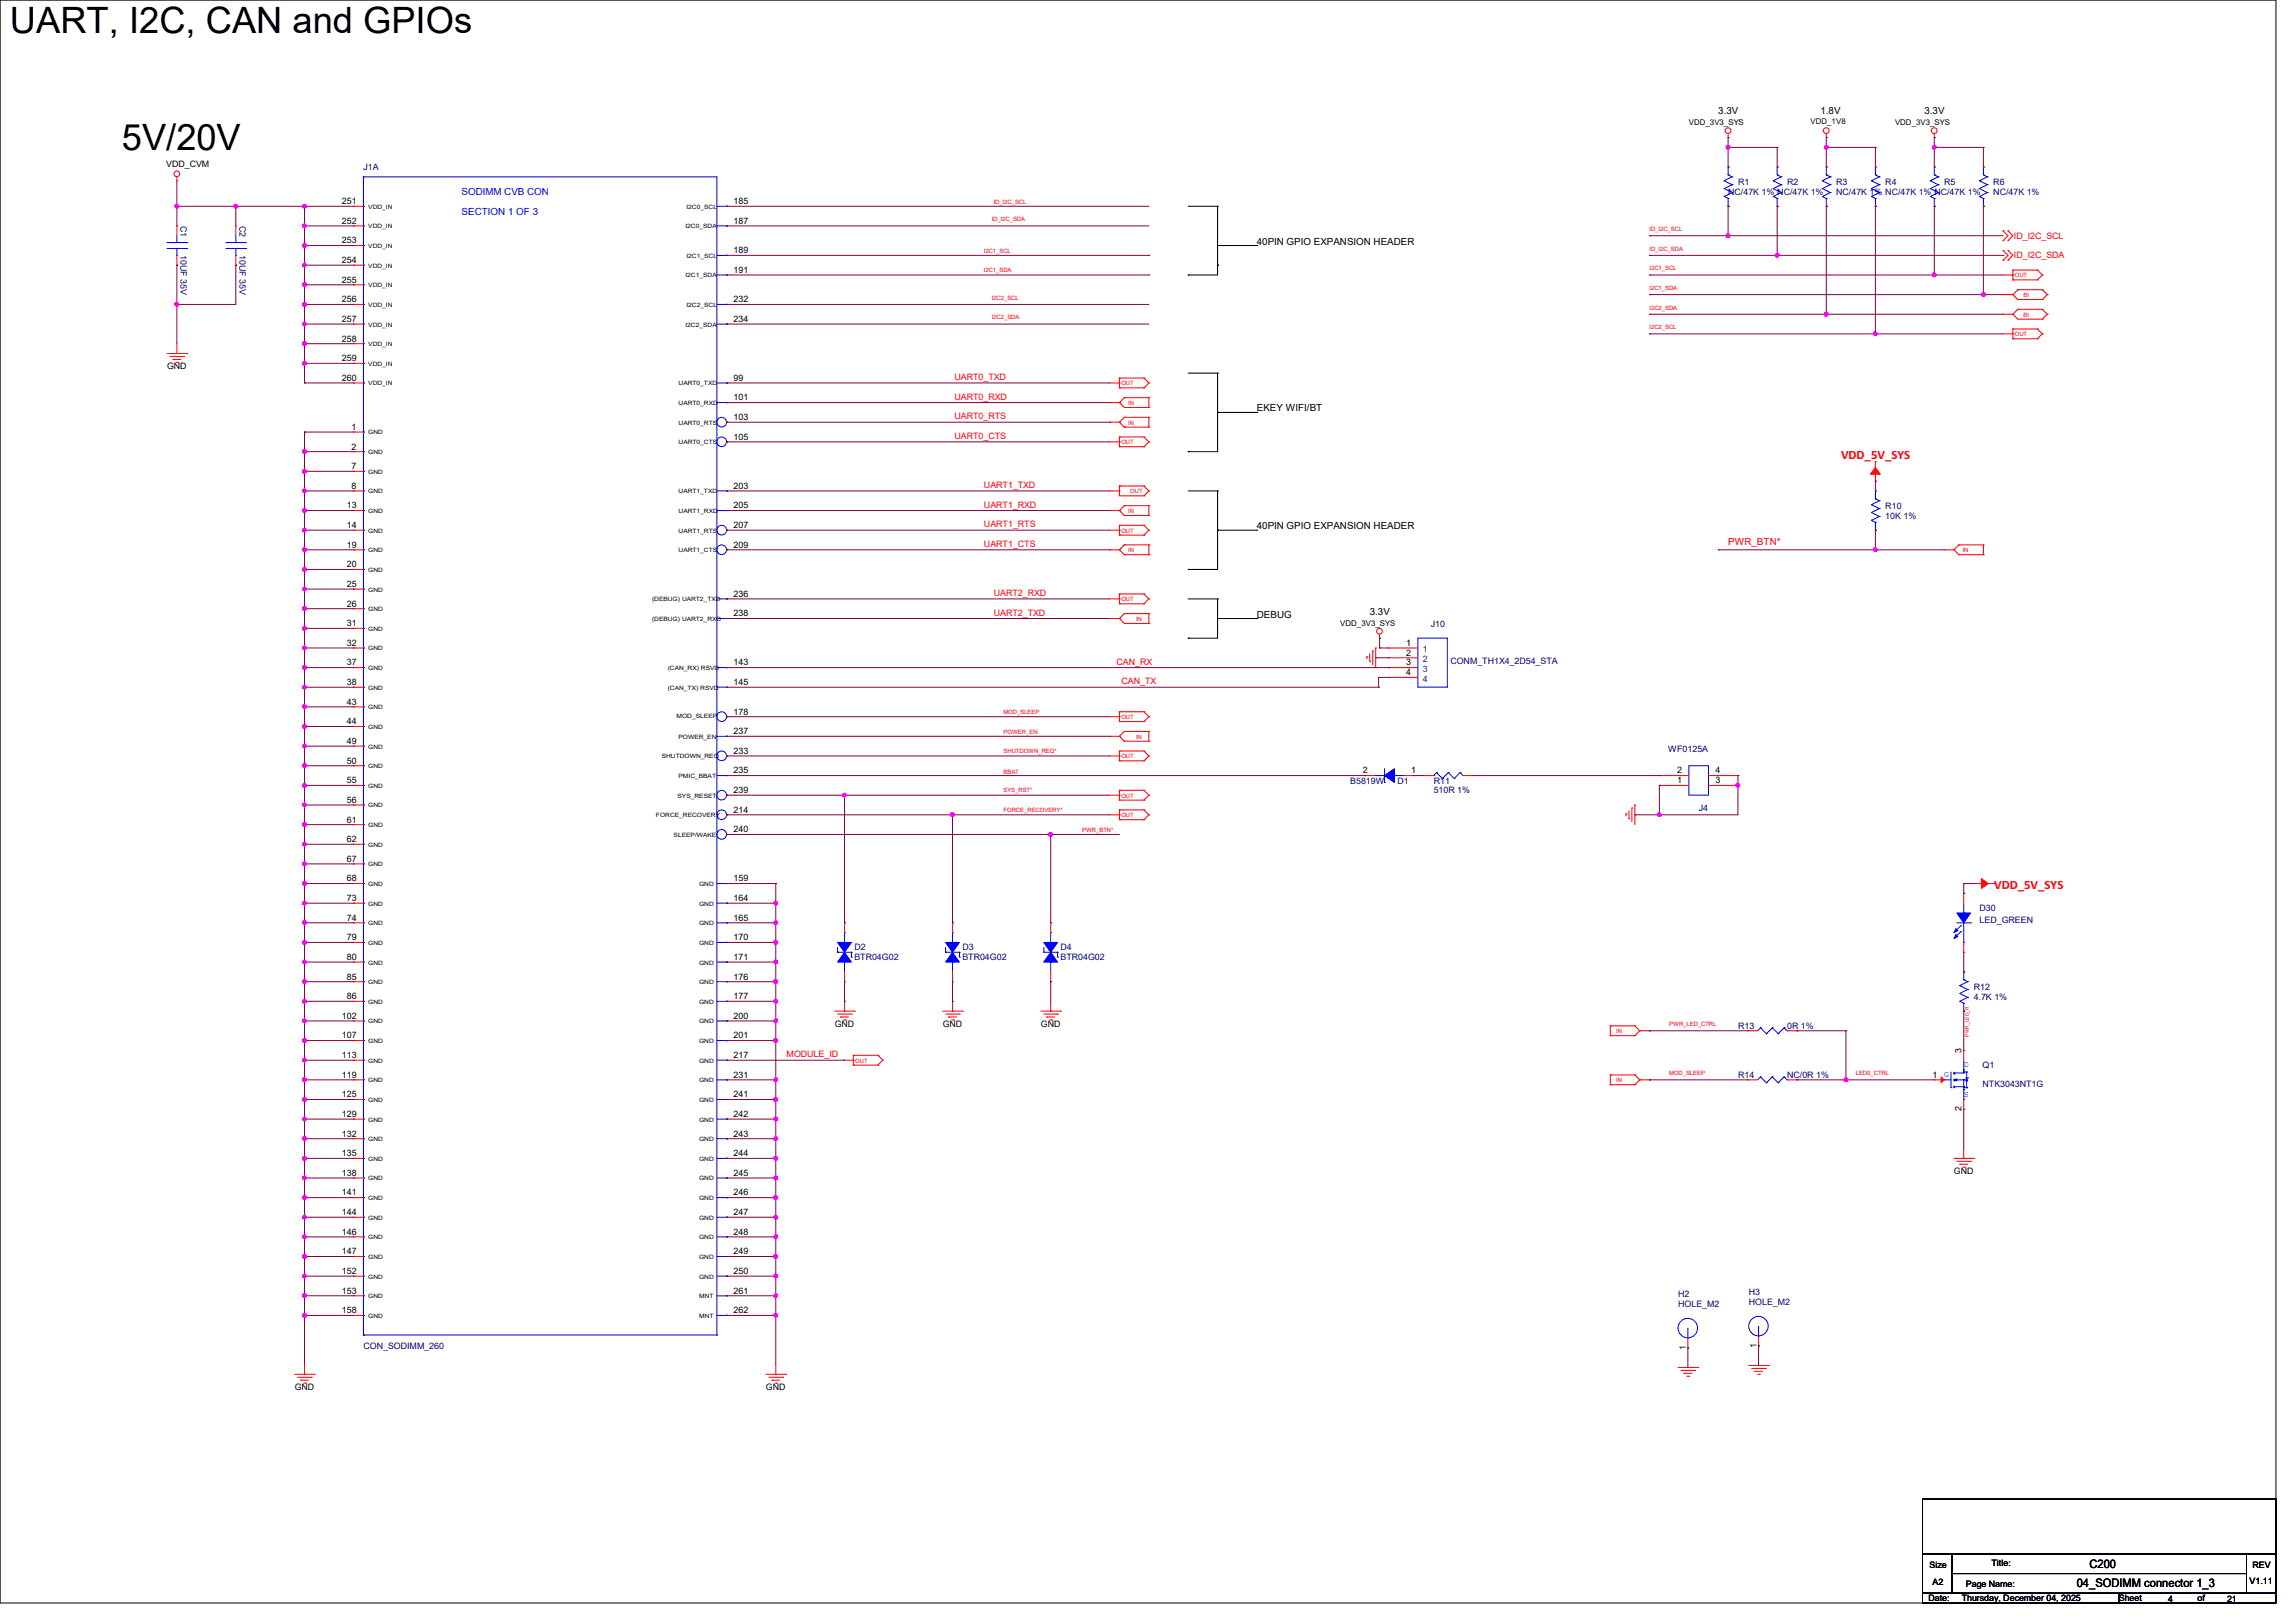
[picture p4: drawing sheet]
<svg xmlns="http://www.w3.org/2000/svg" width="594mm" height="420mm" viewBox="0 0 594 420" stroke-linecap="round" stroke-linejoin="round" font-family="sans-serif">
<defs><g id="words">
<g font-size="9.4">
<text x="2.6" y="8.5">UART, I2C, CAN and GPIOs</text>
<text x="31.5" y="38.7">5V/20V</text>
</g>
<g font-size="3.3" fill="#f00">
<text x="476.3" y="118.7">VDD_5V_SYS</text>
<text x="515.9" y="230">VDD_5V_SYS</text>
</g>
<g font-size="3">
<text x="540.6" y="405.9">C200</text>
<text x="537.3" y="410.7">04_SODIMM connector 1_3</text>
</g>
<g font-size="2.5">
<text x="444.5" y="29.5">3.3V</text>
<text x="471" y="29.5">1.8V</text>
<text x="497.9" y="29.5">3.3V</text>
<text x="325.2" y="63.3">40PIN GPIO EXPANSION HEADER</text>
<text x="325.2" y="106.5">EKEY WIFI/BT</text>
<text x="325.2" y="136.9">40PIN GPIO EXPANSION HEADER</text>
<text x="325.2" y="159.8">DEBUG</text>
<text x="354.4" y="159">3.3V</text>
</g>
<g font-size="2.5" fill="#00f">
<text x="119.4" y="50.6">SODIMM CVB CON</text>
<text x="119.4" y="55.7">SECTION 1 OF 3</text>
</g>
<text font-size="2.5" fill="#f00" x="447.1" y="141.1">PWR_BTN*</text>
<g font-size="2.3">
<text x="43" y="43.3">VDD_CVM</text>
<text x="88.4" y="52.8">251</text>
<text x="189.8" y="52.8">185</text>
<text x="88.4" y="57.9">252</text>
<text x="189.8" y="57.9">187</text>
<text x="88.4" y="63">253</text>
<text x="189.8" y="65.5">189</text>
<text x="88.4" y="68.1">254</text>
<text x="189.8" y="70.6">191</text>
<text x="88.4" y="73.2">255</text>
<text x="88.4" y="78.2">256</text>
<text x="88.4" y="83.3">257</text>
<text x="189.8" y="78.2">232</text>
<text x="189.8" y="83.3">234</text>
<text x="88.4" y="88.4">258</text>
<text x="43.2" y="95.6">GND</text>
<text x="88.4" y="93.5">259</text>
<text x="88.4" y="98.6">260</text>
<text x="189.8" y="98.6">99</text>
<text x="189.8" y="103.6">101</text>
<text x="91" y="111.3">1</text>
<text x="189.8" y="108.7">103</text>
<text x="189.8" y="113.8">105</text>
<text x="91" y="116.3">2</text>
<text x="91" y="121.4">7</text>
<text x="89.7" y="131.6">13</text>
<text x="91" y="126.5">8</text>
<text x="189.8" y="126.5">203</text>
<text x="189.8" y="131.6">205</text>
<text x="89.7" y="136.7">14</text>
<text x="189.8" y="136.7">207</text>
<text x="89.7" y="141.7">19</text>
<text x="189.8" y="141.7">209</text>
<text x="89.7" y="146.8">20</text>
<text x="89.7" y="151.9">25</text>
<text x="189.8" y="154.4">236</text>
<text x="89.7" y="157">26</text>
<text x="189.8" y="159.5">238</text>
<text x="89.7" y="162.1">31</text>
<text x="89.7" y="167.1">32</text>
<text x="363.8" y="167.1">1</text>
<text x="89.7" y="172.2">37</text>
<text x="189.8" y="172.2">143</text>
<text x="363.8" y="169.7">2</text>
<text x="363.8" y="172.2">3</text>
<text x="89.7" y="177.3">38</text>
<text x="189.8" y="177.3">145</text>
<text x="363.8" y="174.8">4</text>
<text x="89.7" y="182.4">43</text>
<text x="189.8" y="184.9">178</text>
<text x="89.7" y="187.5">44</text>
<text x="189.8" y="190">237</text>
<text x="89.7" y="192.5">49</text>
<text x="89.7" y="197.6">50</text>
<text x="189.8" y="195.1">233</text>
<text x="89.7" y="202.7">55</text>
<text x="189.8" y="200.2">235</text>
<text x="352.6" y="200.2">2</text>
<text x="365.1" y="200.2">1</text>
<text x="433.9" y="202.7">1</text>
<text x="433.9" y="200.2">2</text>
<text x="443.8" y="202.7">3</text>
<text x="443.8" y="200.2">4</text>
<text x="89.7" y="207.8">56</text>
<text x="189.8" y="205.2">239</text>
<text x="89.7" y="212.9">61</text>
<text x="189.8" y="210.3">214</text>
<text x="189.8" y="215.4">240</text>
<text x="89.7" y="217.9">62</text>
<text x="89.7" y="223">67</text>
<text x="89.7" y="228.1">68</text>
<text x="89.7" y="233.2">73</text>
<text x="189.8" y="228.1">159</text>
<text x="189.8" y="233.2">164</text>
<text x="89.7" y="238.3">74</text>
<text x="189.8" y="238.3">165</text>
<text x="89.7" y="243.3">79</text>
<text x="189.8" y="243.3">170</text>
<text x="89.7" y="248.4">80</text>
<text x="189.8" y="248.4">171</text>
<text x="89.7" y="253.5">85</text>
<text x="189.8" y="253.5">176</text>
<text x="88.4" y="263.7">102</text>
<text x="89.7" y="258.6">86</text>
<text x="189.8" y="258.6">177</text>
<text x="189.8" y="263.7">200</text>
<text x="88.4" y="268.7">107</text>
<text x="189.8" y="268.7">201</text>
<text x="215.9" y="265.8">GND</text>
<text x="243.9" y="265.8">GND</text>
<text x="269.3" y="265.8">GND</text>
<text x="88.4" y="273.8">113</text>
<text x="189.8" y="273.8">217</text>
<text x="507.5" y="272.6" transform="rotate(-90 507.5 272.6)">3</text>
<text x="88.4" y="278.9">119</text>
<text x="189.8" y="278.9">231</text>
<text x="499.9" y="278.9">1</text>
<text x="88.4" y="284">125</text>
<text x="189.8" y="284">241</text>
<text x="507.5" y="287.6" transform="rotate(-90 507.5 287.6)">2</text>
<text x="88.4" y="289.1">129</text>
<text x="189.8" y="289.1">242</text>
<text x="88.4" y="294.1">132</text>
<text x="88.4" y="299.2">135</text>
<text x="189.8" y="294.1">243</text>
<text x="189.8" y="299.2">244</text>
<text x="88.4" y="304.3">138</text>
<text x="189.8" y="304.3">245</text>
<text x="505.5" y="303.9">GND</text>
<text x="88.4" y="309.4">141</text>
<text x="189.8" y="309.4">246</text>
<text x="88.4" y="314.5">144</text>
<text x="189.8" y="314.5">247</text>
<text x="88.4" y="319.5">146</text>
<text x="189.8" y="319.5">248</text>
<text x="88.4" y="324.6">147</text>
<text x="88.4" y="329.7">152</text>
<text x="189.8" y="324.6">249</text>
<text x="189.8" y="329.7">250</text>
<text x="88.4" y="334.8">153</text>
<text x="189.8" y="334.8">261</text>
<text x="88.4" y="339.9">158</text>
<text x="189.8" y="339.9">262</text>
<text x="436.1" y="349.3" transform="rotate(-90 436.1 349.3)">1</text>
<text x="454.4" y="348.8" transform="rotate(-90 454.4 348.8)">1</text>
<text x="76.2" y="359.7">GND</text>
<text x="198.2" y="359.7">GND</text>
<text x="499.2" y="405.7">Size</text>
<text x="515.2" y="405.2">Title:</text>
<text x="582.8" y="405.7">REV</text>
<text x="499.9" y="410">A2</text>
<text x="508.6" y="410.8">Page Name:</text>
<text x="582" y="409.8">V1.11</text>
<text x="498.9" y="414.4">Date:</text>
<text x="507.6" y="414.4">Thursday, December 04, 2025</text>
<text x="548.2" y="414.4">Sheet</text>
<text x="560.9" y="414.6">4</text>
<text x="568.5" y="414.4">of</text>
<text x="576.2" y="414.6">21</text>
</g>
<g font-size="2.3" fill="#000080">
<text x="94" y="44">J1A</text>
<text x="449.7" y="47.8">R1</text>
<text x="462.4" y="47.8">R2</text>
<text x="475.1" y="47.8">R3</text>
<text x="487.8" y="47.8">R4</text>
<text x="503" y="47.8">R5</text>
<text x="515.7" y="47.8">R6</text>
<text x="447.1" y="50.4">NC/47K 1% NC/47K 1%</text>
<text x="475.1" y="50.4">NC/47K 1% NC/47K 1% NC/47K 1%</text>
<text x="515.7" y="50.4">NC/47K 1%</text>
<text x="46.7" y="58.4" transform="rotate(90 46.7 58.4)">C1</text>
<text x="61.9" y="58.4" transform="rotate(90 61.9 58.4)">C2</text>
<text x="46.7" y="66.1" transform="rotate(90 46.7 66.1)">10UF 35V</text>
<text x="61.9" y="66.1" transform="rotate(90 61.9 66.1)">10UF 35V</text>
<text x="487.8" y="131.7">R10</text>
<text x="487.8" y="134.2">10K 1%</text>
<text x="370.1" y="162.1">J10</text>
<text x="375.2" y="171.8">CONM_TH1X4_2D54_STA</text>
<text x="431.6" y="194.6">WF0125A</text>
<text x="349.3" y="202.8">B5819W</text>
<text x="361.5" y="202.8">D1</text>
<text x="370.9" y="202.8">R11</text>
<text x="370.9" y="205.3">510R 1%</text>
<text x="439.5" y="209.9">J4</text>
<text x="512.1" y="235.8">D30</text>
<text x="512.1" y="238.8">LED_GREEN</text>
<text x="221" y="246">D2</text>
<text x="249" y="246">D3</text>
<text x="274.4" y="246">D4</text>
<text x="221" y="248.5">BTR04G02</text>
<text x="249" y="248.5">BTR04G02</text>
<text x="274.4" y="248.5">BTR04G02</text>
<text x="510.6" y="256.1">R12</text>
<text x="510.6" y="258.7">4.7K 1%</text>
<text x="449.7" y="266.3">R13</text>
<text x="462.4" y="266.3">0R 1%</text>
<text x="449.7" y="279">R14</text>
<text x="462.4" y="279">NC/0R 1%</text>
<text x="512.9" y="276.4">Q1</text>
<text x="512.9" y="281.3">NTK3043NT1G</text>
<text x="434.2" y="335.6">H2</text>
<text x="452.4" y="335.1">H3</text>
<text x="434.2" y="338.2">HOLE_M2</text>
<text x="452.4" y="337.7">HOLE_M2</text>
<text x="94" y="349.1">CON_SODIMM_260</text>
</g>
<g font-size="2.3" fill="#f00">
<text x="521" y="61.8">ID_I2C_SCL</text>
<text x="521" y="66.9">ID_I2C_SDA</text>
<text x="246.9" y="98.4">UART0_TXD</text>
<text x="246.9" y="103.5">UART0_RXD</text>
<text x="246.9" y="113.6">UART0_CTS</text>
<text x="246.9" y="108.5">UART0_RTS</text>
<text x="254.6" y="131.4">UART1_RXD</text>
<text x="254.6" y="126.3">UART1_TXD</text>
<text x="254.6" y="136.5">UART1_RTS</text>
<text x="254.6" y="141.6">UART1_CTS</text>
<text x="257.1" y="154.3">UART2_RXD</text>
<text x="257.1" y="159.3">UART2_TXD</text>
<text x="288.9" y="172">CAN_RX</text>
<text x="290.1" y="177.1">CAN_TX</text>
<text x="203.5" y="273.6">MODULE_ID</text>
</g>
<g font-size="2.3" fill="#004080">
<text x="368.1" y="168.7">1</text>
<text x="368.1" y="171.3">2</text>
<text x="368.1" y="173.8">3</text>
<text x="368.1" y="176.4">4</text>
</g>
<g font-size="2.3" fill="#00f">
<text x="503" y="278.8">G</text>
<text x="508" y="276.2">D</text>
<text x="508" y="283.8">S</text>
</g>
<g font-size="2">
<text x="436.9" y="32.4">VDD_3V3_SYS</text>
<text x="468.4" y="32.2">VDD_1V8</text>
<text x="490.3" y="32.4">VDD_3V3_SYS</text>
<text x="346.8" y="162">VDD_3V3_SYS</text>
</g>
<g font-size="1.5" fill="#f00">
<text x="257.1" y="52.7">ID_I2C_SCL</text>
<text x="256.6" y="57.2">ID_I2C_SDA</text>
<text x="426.8" y="59.8">ID_I2C_SCL</text>
<text x="254.6" y="65.4">I2C1_SCL</text>
<text x="426.8" y="64.9">ID_I2C_SDA</text>
<text x="254.6" y="70.4">I2C1_SDA</text>
<text x="426.8" y="69.9">I2C1_SCL</text>
<text x="521.3" y="71.8">OUT</text>
<text x="256.6" y="77.6">I2C2_SCL</text>
<text x="426.8" y="75">I2C1_SDA</text>
<text x="523.5" y="76.9">BI</text>
<text x="256.6" y="82.6">I2C2_SDA</text>
<text x="426.8" y="80.1">I2C2_SDA</text>
<text x="523.5" y="82">BI</text>
<text x="426.8" y="85.2">I2C2_SCL</text>
<text x="521.3" y="87">OUT</text>
<text x="290.1" y="99.7">OUT</text>
<text x="291.9" y="104.8">IN</text>
<text x="291.9" y="109.9">IN</text>
<text x="290.1" y="115">OUT</text>
<text x="292.4" y="127.7">OUT</text>
<text x="290.1" y="137.8">OUT</text>
<text x="291.9" y="132.8">IN</text>
<text x="291.9" y="142.9">IN</text>
<text x="507.8" y="142.9">IN</text>
<text x="290.1" y="155.6">OUT</text>
<text x="293.9" y="160.7">IN</text>
<text x="259.6" y="184.7">MOD_SLEEP</text>
<text x="259.6" y="189.8">POWER_EN</text>
<text x="290.1" y="186.1">OUT</text>
<text x="293.9" y="191.2">IN</text>
<text x="259.6" y="194.9">SHUTDOWN_REQ*</text>
<text x="290.1" y="196.3">OUT</text>
<text x="259.6" y="200.2">BBAT</text>
<text x="259.6" y="205.1">SYS_RST*</text>
<text x="290.1" y="206.4">OUT</text>
<text x="259.6" y="210.1">FORCE_RECOVERY*</text>
<text x="280" y="215.2">PWR_BTN*</text>
<text x="290.1" y="211.5">OUT</text>
<text x="418.1" y="267.4">IN</text>
<text x="431.8" y="265.5">PWR_LED_CTRL</text>
<text x="221.3" y="275">OUT</text>
<text x="418.1" y="280.1">IN</text>
<text x="431.8" y="278.2">MOD_SLEEP</text>
<text x="480.1" y="278.2">LED0_CTRL</text>
</g>
<g font-size="1.5">
<text x="95.3" y="54">VDD_IN</text>
<text x="95.3" y="59.1">VDD_IN</text>
<text x="177.3" y="59.1">I2C0_SDA</text>
<text x="177.6" y="54">I2C0_SCL</text>
<text x="95.3" y="64.2">VDD_IN</text>
<text x="95.3" y="69.3">VDD_IN</text>
<text x="177.3" y="71.8">I2C1_SDA</text>
<text x="177.6" y="66.7">I2C1_SCL</text>
<text x="95.3" y="74.3">VDD_IN</text>
<text x="95.3" y="79.4">VDD_IN</text>
<text x="177.6" y="79.4">I2C2_SCL</text>
<text x="95.3" y="84.5">VDD_IN</text>
<text x="95.3" y="89.6">VDD_IN</text>
<text x="177.3" y="84.5">I2C2_SDA</text>
<text x="95.3" y="94.7">VDD_IN</text>
<text x="95.3" y="99.7">VDD_IN</text>
<text x="175.5" y="99.7">UART0_TXD</text>
<text x="175.5" y="104.8">UART0_RXD</text>
<text x="95.3" y="112.4">GND</text>
<text x="175.5" y="109.9">UART0_RTS</text>
<text x="95.3" y="117.5">GND</text>
<text x="175.5" y="115">UART0_CTS</text>
<text x="95.3" y="122.6">GND</text>
<text x="95.3" y="127.7">GND</text>
<text x="175.5" y="127.7">UART1_TXD</text>
<text x="95.3" y="132.8">GND</text>
<text x="95.3" y="137.8">GND</text>
<text x="175.5" y="132.8">UART1_RXD</text>
<text x="175.5" y="137.8">UART1_RTS</text>
<text x="95.3" y="142.9">GND</text>
<text x="175.5" y="142.9">UART1_CTS</text>
<text x="95.3" y="148">GND</text>
<text x="95.3" y="153.1">GND</text>
<text x="168.7" y="155.6">(DEBUG) UART2_TXD</text>
<text x="95.3" y="158.2">GND</text>
<text x="168.7" y="160.7">(DEBUG) UART2_RXD</text>
<text x="95.3" y="163.2">GND</text>
<text x="95.3" y="168.3">GND</text>
<text x="95.3" y="173.4">GND</text>
<text x="172.7" y="173.4">(CAN_RX) RSVD</text>
<text x="95.3" y="178.5">GND</text>
<text x="172.7" y="178.5">(CAN_TX) RSVD</text>
<text x="95.3" y="183.6">GND</text>
<text x="175" y="185.8">MOD_SLEEP</text>
<text x="95.3" y="188.6">GND</text>
<text x="175.5" y="191.2">POWER_EN</text>
<text x="95.3" y="193.7">GND</text>
<text x="171.2" y="196.3">SHUTDOWN_REQ</text>
<text x="95.3" y="198.8">GND</text>
<text x="95.3" y="203.9">GND</text>
<text x="175.5" y="201.3">PMIC_BBAT</text>
<text x="95.3" y="209">GND</text>
<text x="175.3" y="206.4">SYS_RESET</text>
<text x="95.3" y="214">GND</text>
<text x="169.7" y="211.5">FORCE_RECOVERY</text>
<text x="95.3" y="219.1">GND</text>
<text x="174.3" y="216.6">SLEEP/WAKE</text>
<text x="95.3" y="224.2">GND</text>
<text x="95.3" y="229.3">GND</text>
<text x="180.9" y="229.3">GND</text>
<text x="95.3" y="234.4">GND</text>
<text x="95.3" y="239.4">GND</text>
<text x="180.9" y="234.4">GND</text>
<text x="180.9" y="239.4">GND</text>
<text x="95.3" y="244.5">GND</text>
<text x="180.9" y="244.5">GND</text>
<text x="95.3" y="249.6">GND</text>
<text x="180.9" y="249.6">GND</text>
<text x="95.3" y="254.7">GND</text>
<text x="180.9" y="254.7">GND</text>
<text x="95.3" y="259.8">GND</text>
<text x="180.9" y="259.8">GND</text>
<text x="95.3" y="264.8">GND</text>
<text x="95.3" y="269.9">GND</text>
<text x="180.9" y="264.8">GND</text>
<text x="180.9" y="269.9">GND</text>
<text x="95.3" y="275">GND</text>
<text x="180.9" y="275">GND</text>
<text x="95.3" y="280.1">GND</text>
<text x="180.9" y="280.1">GND</text>
<text x="95.3" y="285.2">GND</text>
<text x="180.9" y="285.2">GND</text>
<text x="95.3" y="290.2">GND</text>
<text x="180.9" y="290.2">GND</text>
<text x="95.3" y="295.3">GND</text>
<text x="180.9" y="295.3">GND</text>
<text x="95.3" y="300.4">GND</text>
<text x="95.3" y="305.5">GND</text>
<text x="180.9" y="300.4">GND</text>
<text x="180.9" y="305.5">GND</text>
<text x="95.3" y="310.6">GND</text>
<text x="180.9" y="310.6">GND</text>
<text x="95.3" y="315.6">GND</text>
<text x="180.9" y="315.6">GND</text>
<text x="95.3" y="320.7">GND</text>
<text x="180.9" y="320.7">GND</text>
<text x="95.3" y="325.8">GND</text>
<text x="180.9" y="325.8">GND</text>
<text x="95.3" y="330.9">GND</text>
<text x="95.3" y="336">GND</text>
<text x="180.9" y="330.9">GND</text>
<text x="180.9" y="336">MNT</text>
<text x="95.3" y="341">GND</text>
<text x="180.9" y="341">MNT</text>
</g>
<text font-size="1.3" fill="#f00" x="509.4" y="268.3" transform="rotate(-90 509.4 268.3)">PWR_LED_R</text>
</g></defs>
<g fill="none" stroke="#000" stroke-width=".26">
<path d="M0 0h588.8v414.8h-588.8zM307.4 53.4h7.6M315 53.4h.1M315 53.4v17.8h-7.6M307.4 71.2h.1M315 68.6h.1M315 63.5h10.2M325.2 63.5h.1M307.4 96.6h7.6M315 96.6h.1M315 96.6v20.3h-7.6M307.4 116.9h.1"/>
<path d="M315 106.7h.1M315 106.7h10.2M325.2 106.7h.1M307.4 127h7.6M315 127h.1M315 137.2h.1M315 127v20.4h-7.6M315 137.2h10.2M325.2 137.2h.1M307.4 147.4h.1M307.4 155h7.6M315 155h.1"/>
<path d="M315 155v10.1h-7.6M307.4 165.1h.1M315 160.1h.1M315 160.1h10.2M325.2 160.1h.1M497.4 387.9h91.4v14.2h-91.4zM497.4 402.1h7.6v10.2h-7.6zM497.4 412.3h50.8v2.5h-50.8zM505 402.1h76.2v5.1h-76.2zM505 407.2h76.2v5.1h-76.2zM548.2 412.3h40.6v2.5h-40.6zM581.2 402.1h7.6v10.2h-7.6z"/>
</g>
<g fill="none" stroke="#f00" stroke-width=".26">
<path d="M447.1 35.6h.1M447.1 34.6v1M472.5 35.6h.1M472.5 34.6v1M500.4 35.6h.1M500.4 34.6v1M45.8 46.8h.1M45.8 58.5h.1M45.8 45.8v1M45.8 58.5v2.5M61 58.5h.1M61 58.5v2.5"/>
<path d="M91.5 53.4h.1M91.5 58.5h.1M91.5 53.4h2.5M91.5 58.5h2.5M188 53.4h.1M188 58.5h.1M447.1 43.2h.1M447.1 53.4h.1M459.8 43.2h.1M459.8 53.4h.1M472.5 43.2h.1M472.5 53.4h.1"/>
<path d="M485.2 43.2h.1M485.2 53.4h.1M500.4 43.2h.1M500.4 53.4h.1M513.1 43.2h.1M513.1 53.4h.1M518.2 59.7h.1M518.2 59.7l1.3 1.3-1.3 1.3M519.5 59.7h.1M519.5 59.7l1.2 1.3-1.2 1.3M45.8 68.6h.1M45.8 66.1v2.5"/>
<path d="M61 68.6h.1M61 66.1v2.5M91.5 63.5h.1M91.5 68.6h.1M91.5 73.7h.1M91.5 78.8h.1M91.5 63.5h2.5M91.5 68.6h2.5M91.5 73.7h2.5M91.5 78.8h2.5M188 66.1h.1M188 71.2h.1"/>
<path d="M188 78.8h.1M518.2 76.2h.1M518.2 62.3h.1M518.2 64.8h.1M518.2 67.4h.1M518.2 76.2h2.5M518.2 64.8l1.3 1.3-1.3 1.3M518.2 71.2h2.5M519.5 62.3h.1M519.5 64.8h.1M519.5 67.4h.1M519.5 64.8l1.2 1.3-1.2 1.3"/>
<path d="M520.7 76.2h.1M520.7 71.2h.1M520.7 69.9h.1M520.7 72.4h.1M520.7 69.9v2.5M520.7 76.2l1.3 1.3h6.4M520.7 72.4h6.4M520.7 69.9h6.4M522 75h.1M522 75h6.4M522 75l-1.3 1.2M527.1 69.9h.1"/>
<path d="M527.1 72.4h.1M527.1 69.9l1.3 1.3M528.4 75h.1M528.4 77.5h.1M528.4 71.2h.1M528.4 75l1.2 1.2M528.4 71.2l-1.3 1.2M529.6 76.2h.1M529.6 76.2l-1.2 1.3M43.2 91.5h5.1M44 92.2h3.5M44.7 93h.1"/>
<path d="M44.7 93h2.1M45.5 93.8h.5M45.8 91.5h.1M45.8 88.9v2.6M46 93.8h.1M47.5 92.2h.1M48.3 91.5h.1M91.5 83.9h.1M91.5 88.9h.1M91.5 94h.1M91.5 99.1h.1M91.5 99.1h2.5"/>
<path d="M91.5 83.9h2.5M91.5 88.9h2.5M91.5 94h2.5M188 99.1h.1M188 83.9h.1M287.1 99.1h2.5M289.6 99.1h.1M289.6 97.8h.1M289.6 97.8v2.6M289.6 97.8h6.4M296 97.8h.1M296 97.8l1.2 1.3"/>
<path d="M297.2 99.1h.1M297.2 99.1l-1.2 1.3M518.2 81.3h.1M518.2 86.4h2.5M518.2 81.3h2.5M520.7 86.4h.1M520.7 85.1h.1M520.7 87.7h.1M520.7 81.3h.1M520.7 87.7h6.4M520.7 85.1h6.4M520.7 85.1v2.6"/>
<path d="M520.7 81.3l1.3 1.3h6.4M522 80.1h.1M522 80.1h6.4M522 80.1l-1.3 1.2M527.1 85.1h.1M527.1 87.7h.1M527.1 85.1l1.3 1.3M528.4 86.4h.1M528.4 80.1h.1M528.4 82.6h.1M528.4 86.4l-1.3 1.3M528.4 80.1l1.2 1.2"/>
<path d="M529.6 81.3h.1M529.6 81.3l-1.2 1.3M91.5 111.8h.1M91.5 116.9h.1M91.5 111.8h2.5M91.5 116.9h2.5M188 104.2h.1M188 109.3h.1M188 114.3h.1M287.1 104.2h.1M287.1 109.3h.1M287.1 104.2h2.5"/>
<path d="M287.1 109.3h2.5M287.1 114.3h2.5M289.6 100.4h.1M289.6 104.2h.1M289.6 109.3h.1M289.6 114.3h.1M289.6 113.1h.1M289.6 115.6h.1M289.6 113.1v2.5M289.6 100.4h6.4M289.6 104.2l1.3 1.3M289.6 109.3l1.3 1.2"/>
<path d="M289.6 115.6h6.4M289.6 113.1h6.4M290.9 102.9h.1M290.9 105.5h.1M290.9 108h.1M290.9 110.5h.1M290.9 102.9l-1.3 1.3M290.9 105.5h6.3M290.9 102.9h6.3M290.9 108l-1.3 1.3M290.9 110.5h6.3M290.9 108h6.3"/>
<path d="M296 100.4h.1M296 113.1h.1M296 115.6h.1M296 113.1l1.2 1.2M297.2 102.9h.1M297.2 105.5h.1M297.2 108h.1M297.2 110.5h.1M297.2 114.3h.1M297.2 102.9v2.6M297.2 108v2.5M297.2 114.3l-1.2 1.3"/>
<path d="M485.2 119.4h.1M485.2 119.4v2.8M91.5 122h.1M91.5 127h.1M91.5 132.1h.1M91.5 137.2h.1M91.5 137.2h2.5M91.5 127h2.5M91.5 132.1h2.5M91.5 122h2.5M188 127h.1M188 132.1h.1"/>
<path d="M188 137.2h.1M287.1 132.1h.1M287.1 137.2h2.5M287.1 127h2.5M287.1 132.1h2.5M289.6 137.2h.1M289.6 135.9h.1M289.6 138.5h.1M289.6 125.8h.1M289.6 127h.1M289.6 132.1h.1M289.6 125.8v2.5h6.4"/>
<path d="M289.6 135.9v2.6M289.6 138.5h6.4M289.6 135.9h6.4M289.6 125.8h6.4M289.6 132.1l1.3 1.3M290.9 130.9h.1M290.9 133.4h.1M290.9 130.9l-1.3 1.2M290.9 133.4h6.3M290.9 130.9h6.3M296 135.9h.1M296 138.5h.1"/>
<path d="M296 125.8h.1M296 128.3h.1M296 135.9l1.2 1.3M296 125.8l1.2 1.2M297.2 137.2h.1M297.2 127h.1M297.2 130.9h.1M297.2 133.4h.1M297.2 130.9v2.5M297.2 137.2l-1.2 1.3M297.2 127l-1.2 1.3M485.2 124.5h.1"/>
<path d="M485.2 127h.1M485.2 137.2h.1M485.2 122.7v1.8M91.5 142.3h.1M91.5 147.4h.1M91.5 152.4h.1M91.5 157.5h.1M91.5 142.3h2.5M91.5 147.4h2.5M91.5 152.4h2.5M91.5 157.5h2.5M188 142.3h.1"/>
<path d="M188 155h.1M287.1 142.3h.1M287.1 142.3h2.5M287.1 155h2.5M289.6 142.3h.1M289.6 155h.1M289.6 153.7h.1M289.6 156.3h.1M289.6 153.7v2.6M289.6 142.3l1.3 1.3M289.6 156.3h6.4M289.6 153.7h6.4"/>
<path d="M290.9 158.8h.1M290.9 141h.1M290.9 143.6h.1M290.9 143.6h6.3M290.9 141h6.3M290.9 158.8h6.3M290.9 158.8l-1.3 1.3M290.9 141l-1.3 1.3M296 153.7h.1M296 156.3h.1M296 153.7l1.2 1.3M297.2 158.8h.1"/>
<path d="M297.2 141h.1M297.2 143.6h.1M297.2 155h.1M297.2 141v2.6M297.2 158.8v2.5M297.2 155l-1.2 1.3M503 142.3h.1M503 142.3h2.5M505.5 142.3h.1M505.5 142.3l1.3 1.3M506.8 141h.1M506.8 143.6h.1"/>
<path d="M506.8 141l-1.3 1.3M506.8 143.6h6.3M506.8 141h6.3M513.1 141h.1M513.1 143.6h.1M513.1 141v2.6M91.5 162.6h.1M91.5 167.7h.1M91.5 172.8h.1M91.5 177.8h.1M91.5 167.7h2.5M91.5 172.8h2.5"/>
<path d="M91.5 162.6h2.5M91.5 177.8h2.5M188 172.8h.1M188 177.8h.1M188 160.1h.1M287.1 160.1h.1M287.1 160.1h2.5M289.6 160.1h.1M289.6 160.1l1.3 1.2M290.9 161.3h.1M290.9 161.3h6.3M297.2 161.3h.1"/>
<path d="M353.6 170h.1M353.6 170v.5M354.4 171.2h.1M354.4 169.2v2M355.1 168.4h.1M355.1 168.4v3.6M355.9 167.7h.1M355.9 167.7v5.1M356.9 165.1h.1M356.9 164.1v1M359.2 167.7h.1M359.2 170.2h.1"/>
<path d="M359.2 172.8h.1M359.2 175.3h.1M359.2 167.7h7.6M359.2 170.2h7.6M359.2 172.8h7.6M359.2 175.3h7.6M91.5 182.9h.1M91.5 188h.1M91.5 193.1h.1M91.5 198.2h.1M91.5 182.9h2.5M91.5 188h2.5"/>
<path d="M91.5 193.1h2.5M91.5 198.2h2.5M188 185.5h.1M188 195.6h.1M188 190.5h.1M287.1 190.5h.1M287.1 195.6h2.5M287.1 185.5h2.5M287.1 190.5h2.5M289.6 195.6h.1M289.6 194.4h.1M289.6 196.9h.1"/>
<path d="M289.6 185.5h.1M289.6 184.2h.1M289.6 186.7h.1M289.6 190.5h.1M289.6 184.2v2.5M289.6 194.4v2.5M289.6 196.9h6.4M289.6 194.4h6.4M289.6 186.7h6.4M289.6 184.2h6.4M289.6 190.5l1.3 1.3M290.9 191.8h.1"/>
<path d="M290.9 189.3h.1M290.9 189.3h6.3M290.9 191.8h6.3M290.9 189.3l-1.3 1.2M296 194.4h.1M296 196.9h.1M296 184.2h.1M296 186.7h.1M296 194.4l1.2 1.2M296 184.2l1.2 1.3M297.2 195.6h.1M297.2 185.5h.1"/>
<path d="M297.2 189.3h.1M297.2 191.8h.1M297.2 189.3v2.5M297.2 195.6l-1.2 1.3M297.2 185.5l-1.2 1.2M91.5 203.2h.1M91.5 208.3h.1M91.5 213.4h.1M91.5 218.5h.1M91.5 203.2h2.5M91.5 208.3h2.5M91.5 213.4h2.5"/>
<path d="M91.5 218.5h2.5M188 210.9h.1M188 200.7h.1M188 205.8h.1M188 215.9h.1M287.1 210.9h2.5M287.1 205.8h2.5M289.6 210.9h.1M289.6 209.6h.1M289.6 212.1h.1M289.6 205.8h.1M289.6 204.5h.1"/>
<path d="M289.6 207.1h.1M289.6 212.1h6.4M289.6 209.6h6.4M289.6 204.5v2.6M289.6 209.6v2.5M289.6 207.1h6.4M289.6 204.5h6.4M296 209.6h.1M296 212.1h.1M296 204.5h.1M296 207.1h.1M296 209.6l1.2 1.3"/>
<path d="M296 204.5l1.2 1.3M297.2 210.9h.1M297.2 205.8h.1M297.2 210.9l-1.2 1.2M297.2 205.8l-1.2 1.3M353.1 200.7h.1M353.1 200.7h2.5M363.3 200.7h2.5M365.8 200.7h.1M368.3 200.7h.1M368.3 200.7h2.6M378.5 200.7h2.5"/>
<path d="M381 200.7h.1M420.7 210.6h.1M420.7 210.6v.5M421.4 211.9h.1M421.4 209.8v2.1M422.2 209.1h.1M422.2 209.1v3.5M423 208.3h.1M423 208.3v5.1M429.3 203.2h.1M429.3 200.7h.1M429.3 203.2h7.6"/>
<path d="M429.3 200.7h7.6M442 203.2h7.6M442 200.7h7.6M449.6 203.2h.1M449.6 200.7h.1M91.5 223.6h.1M91.5 228.6h.1M91.5 233.7h.1M91.5 238.8h.1M91.5 228.6h2.5M91.5 223.6h2.5M91.5 233.7h2.5"/>
<path d="M91.5 238.8h2.5M188 228.6h.1M188 233.7h.1M188 238.8h.1M218.5 238.8h.1M218.5 238.8v2.5M246.4 238.8h.1M246.4 238.8v2.5M271.8 238.8h.1M271.8 238.8v2.5M508 231.2h.1M508 231.2v2.5"/>
<path d="M510.8 228.6h.1M510.8 228.6h1.8M513.1 228.6h2.8M515.9 228.6h.1M91.5 243.9h.1M91.5 249h.1M91.5 254h.1M91.5 259.1h.1M91.5 243.9h2.5M91.5 249h2.5M91.5 254h2.5M91.5 259.1h2.5"/>
<path d="M188 243.9h.1M188 249h.1M188 254h.1M188 259.1h.1M218.5 254h.1M218.5 251.5v2.5M218.5 259.1v2.6M246.4 254h.1M246.4 251.5v2.5M246.4 259.1v2.6M271.8 254h.1M271.8 251.5v2.5"/>
<path d="M271.8 259.1v2.6M508 246.4h.1M508 251.5h.1M508 243.9v2.5M91.5 264.2h.1M91.5 269.3h.1M91.5 274.4h.1M91.5 279.4h.1M91.5 279.4h2.5M91.5 274.4h2.5M91.5 264.2h2.5M91.5 269.3h2.5"/>
<path d="M188 264.2h.1M188 269.3h.1M188 274.4h.1M188 279.4h.1M215.9 261.7h5.1M216.7 262.4h3.6M217.5 263.2h.1M217.5 263.2h2M218.2 263.9h.5M218.2 274.4h2.6M218.5 261.7h.1M218.7 263.9h.1"/>
<path d="M220.3 262.4h.1M220.8 274.4h.1M220.8 273.1h.1M220.8 275.6h.1M220.8 275.6h6.3M220.8 273.1h6.3M220.8 273.1v2.5M221 261.7h.1M227.1 273.1h.1M227.1 275.6h.1M227.1 273.1l1.3 1.3M228.4 274.4h.1"/>
<path d="M228.4 274.4l-1.3 1.2M243.9 261.7h5.1M244.6 262.4h3.6M245.4 263.2h.1M245.4 263.2h2M246.2 263.9h.5M246.4 261.7h.1M246.7 263.9h.1M248.2 262.4h.1M249 261.7h.1M269.3 261.7h5.1M270 262.4h3.6"/>
<path d="M270.8 263.2h.1M270.8 263.2h2M271.6 263.9h.5M271.8 261.7h.1M272.1 263.9h.1M273.6 262.4h.1M274.4 261.7h.1M416.6 278.2h.1M416.6 265.5h.1M416.6 268h.1M416.6 278.2h6.4M416.6 265.5v2.5"/>
<path d="M416.6 278.2v2.5M416.6 265.5h6.4M416.6 268h6.4M423 278.2h.1M423 268h.1M423 265.5h.1M423 278.2l1.2 1.2M423 265.5l1.2 1.2M424.2 279.4h.1M424.2 266.7h.1M424.2 279.4l-1.2 1.3M424.2 279.4h2.6"/>
<path d="M424.2 266.7l-1.2 1.3M424.2 266.7h2.6M426.8 279.4h.1M426.8 266.7h.1M452.2 279.4h.1M452.2 266.7h.1M452.2 279.4h2.5M452.2 266.7h2.5M462.3 279.4h2.6M462.3 266.7h2.6M464.9 279.4h.1M464.9 266.7h.1"/>
<path d="M500.4 279.4h.1M500.4 279.4h2.6M508 271.8h.1M508 261.7h.1M508 271.8v2.6M91.5 284.5h.1M91.5 289.6h.1M91.5 294.7h.1M91.5 299.8h.1M91.5 299.8h2.5M91.5 284.5h2.5M91.5 289.6h2.5"/>
<path d="M91.5 294.7h2.5M188 284.5h.1M188 289.6h.1M188 294.7h.1M188 299.8h.1M416.6 280.7h.1M416.6 280.7h6.4M423 280.7h.1M505.5 299.8h5.1M508 299.8h.1M508 287.1h.1M508 284.5v2.6"/>
<path d="M508 297.2v2.6M510.6 299.8h.1M91.5 304.8h.1M91.5 309.9h.1M91.5 315h.1M91.5 304.8h2.5M91.5 309.9h2.5M91.5 315h2.5M188 304.8h.1M188 309.9h.1M188 315h.1M506.3 300.5h3.5"/>
<path d="M507 301.3h.1M507 301.3h2.1M507.8 302h.5M508.3 302h.1M509.8 300.5h.1M91.5 320.1h.1M91.5 325.2h.1M91.5 330.2h.1M91.5 335.3h.1M91.5 320.1h2.5M91.5 325.2h2.5M91.5 330.2h2.5"/>
<path d="M91.5 335.3h2.5M188 320.1h.1M188 325.2h.1M188 330.2h.1M188 335.3h.1M76.2 355.6h5.1M77 356.4h3.6M77.8 357.2h.1M77.8 357.2h2M78.5 357.9h.5M78.8 355.6h.1M78.8 353.1v2.5"/>
<path d="M79 357.9h.1M80.6 356.4h.1M81.3 355.6h.1M91.5 340.4h.1M91.5 340.4h2.5M188 340.4h.1M198.2 355.6h5M198.9 356.4h3.6M199.7 357.2h.1M199.7 357.2h2M200.4 357.9h.6M200.7 355.6h.1"/>
<path d="M200.7 353.1v2.5M201 357.9h.1M202.5 356.4h.1M203.2 355.6h.1M434.1 353.9h5.1M434.9 354.6h3.5M435.7 355.4h.1M435.7 355.4h2M436.4 356.2h.5M436.7 348.8h.1M436.7 346.2v2.6M436.9 356.2h.1"/>
<path d="M438.4 354.6h.1M439.2 353.9h.1M452.4 353.4h5.1M453.2 354.1h3.5M453.9 354.9h.1M453.9 354.9h2.1M454.7 355.6h.5M455 348.3h.1M455 345.7v2.6M455.2 355.6h.1M456.7 354.1h.1M457.5 353.4h.1"/>
<circle cx="447.1" cy="33.8" r=".74"/>
<circle cx="472.5" cy="33.8" r=".74"/>
<circle cx="500.4" cy="33.8" r=".74"/>
<circle cx="45.7" cy="45" r=".74"/>
<circle cx="356.9" cy="163.3" r=".74"/>
</g>
<g fill="#f00" stroke="#f00" stroke-width=".26">
<path d="M502.2 278.7l.8 .7-.8 .8z"/>
<path d="M485.2 120.9l1.3 1.8h-2.6z" fill-rule="evenodd"/>
<path d="M512.6 227.4l1.8 1.2-1.8 1.3z" fill-rule="evenodd"/>
</g>
<g fill="none" stroke="#00f" stroke-width=".26">
<path d="M94 58.5h.1M94 53.4h.1M94 45.8h.1M94 45.8h91.5v299.7M94 45.8v299.7M185.5 58.5h2.5M185.5 53.4h2.5M188 58.5h.1M188 53.4h.1M446.1 50.8h.1M446.1 46.8h.1M446.1 50.8l1 .6"/>
<path d="M446.1 46.8l2 1M447.1 53.4h.1M447.1 51.4h.1M447.1 45.3h.1M447.1 43.2h.1M447.1 43.2v2.1M447.1 51.4v2M447.1 45.3l1 .5M448.1 49.8h.1M448.1 47.8h.1M448.1 45.8h.1M448.1 49.8l-2 1"/>
<path d="M448.1 47.8l-2 1 2 1M448.1 45.8l-2 1M458.8 50.8h.1M458.8 46.8h.1M458.8 50.8l1 .6M458.8 46.8l2 1M459.8 53.4h.1M459.8 51.4h.1M459.8 45.3h.1M459.8 43.2h.1M459.8 43.2v2.1M459.8 51.4v2"/>
<path d="M459.8 45.3l1 .5M460.8 49.8h.1M460.8 47.8h.1M460.8 45.8h.1M460.8 49.8l-2 1M460.8 47.8l-2 1 2 1M460.8 45.8l-2 1M471.5 50.8h.1M471.5 46.8h.1M471.5 50.8l1 .6M471.5 46.8l2 1M472.5 53.4h.1"/>
<path d="M472.5 51.4h.1M472.5 45.3h.1M472.5 43.2h.1M472.5 43.2v2.1M472.5 51.4v2M472.5 45.3l1 .5M473.5 49.8h.1M473.5 47.8h.1M473.5 45.8h.1M473.5 49.8l-2 1M473.5 47.8l-2 1 2 1M473.5 45.8l-2 1"/>
<path d="M484.2 50.8h.1M484.2 46.8h.1M484.2 50.8l1 .6M484.2 46.8l2 1M485.2 53.4h.1M485.2 51.4h.1M485.2 45.3h.1M485.2 43.2h.1M485.2 43.2v2.1M485.2 51.4v2M485.2 45.3l1 .5M486.2 49.8h.1"/>
<path d="M486.2 47.8h.1M486.2 45.8h.1M486.2 49.8l-2 1M486.2 47.8l-2 1 2 1M486.2 45.8l-2 1M499.4 50.8h.1M499.4 46.8h.1M499.4 50.8l1 .6M499.4 46.8l2 1M500.4 53.4h.1M500.4 51.4h.1M500.4 45.3h.1"/>
<path d="M500.4 43.2h.1M500.4 43.2v2.1M500.4 51.4v2M500.4 45.3l1 .5M501.4 49.8h.1M501.4 47.8h.1M501.4 45.8h.1M501.4 49.8l-2 1M501.4 47.8l-2 1 2 1M501.4 45.8l-2 1M512.1 50.8h.1M512.1 46.8h.1"/>
<path d="M512.1 50.8l1 .6M512.1 46.8l2 1M513.1 53.4h.1M513.1 51.4h.1M513.1 45.3h.1M513.1 43.2h.1M513.1 43.2v2.1M513.1 51.4v2M513.1 45.3l1 .5M514.1 49.8h.1M514.1 47.8h.1M514.1 45.8h.1"/>
<path d="M514.1 49.8l-2 1M514.1 47.8l-2 1 2 1M514.1 45.8l-2 1M43.2 64.3h5.1M43.2 62.8h5.1M45.8 66.1h.1M45.8 62.8h.1M45.8 61v1.8M45.8 64.3v1.8M48.3 64.3h.1M48.3 62.8h.1M58.5 64.3h5"/>
<path d="M58.5 62.8h5M61 66.1h.1M61 62.8h.1M61 61v1.8M61 64.3v1.8M63.5 64.3h.1M63.5 62.8h.1M94 78.8h.1M94 73.7h.1M94 63.5h.1M94 68.6h.1M185.5 71.2h2.5"/>
<path d="M185.5 66.1h2.5M185.5 78.8h2.5M188 71.2h.1M188 66.1h.1M188 78.8h.1M94 99.1h.1M94 94h.1M94 88.9h.1M94 83.9h.1M185.5 99.1h2.5M185.5 83.9h2.5M188 99.1h.1"/>
<path d="M188 83.9h.1M94 116.9h.1M94 111.8h.1M185.5 104.2h2.5M188 104.2h.1M94 137.2h.1M94 132.1h.1M94 127h.1M94 122h.1M185.5 132.1h2.5M185.5 127h2.5M188 132.1h.1"/>
<path d="M188 127h.1M484.2 134.7h.1M484.2 130.6h.1M484.2 134.7l1 .5M484.2 130.6l2 1M485.2 137.2h.1M485.2 135.2h.1M485.2 129.1h.1M485.2 127h.1M485.2 127v2.1M485.2 135.2v2M485.2 129.1l1 .5"/>
<path d="M486.2 133.6h.1M486.2 131.6h.1M486.2 129.6h.1M486.2 133.6l-2 1.1M486.2 131.6l-2 1 2 1M486.2 129.6l-2 1M94 147.4h.1M94 157.5h.1M94 152.4h.1M94 142.3h.1M185.5 155h2.5M188 155h.1"/>
<path d="M94 177.8h.1M94 172.8h.1M94 167.7h.1M94 162.6h.1M185.5 177.8h2.5M185.5 160.1h2.5M185.5 172.8h2.5M188 177.8h.1M188 160.1h.1M188 172.8h.1M366.8 165.1h7.6v12.7h-7.6zM94 198.2h.1"/>
<path d="M94 188h.1M94 193.1h.1M94 182.9h.1M185.5 190.5h2.5M188 190.5h.1M358.2 198.9v3.6M371.6 199.9h.1M371.6 199.9l1.6 1.6M371.6 199.9l-.7 .8M374.7 199.9h.1M374.7 199.9l1.5 1.6M374.7 199.9l-1.5 1.6"/>
<path d="M377.7 199.9h.1M377.7 199.9l.8 .8M377.7 199.9l-1.5 1.6M436.9 198.2h5.1v7.6h-5.1zM94 218.5h.1M94 213.4h.1M94 208.3h.1M94 203.2h.1M185.5 200.7h2.5M188 200.7h.1M355.6 200.7h.1M355.6 200.7h2.6"/>
<path d="M358.2 202.5h.1M360.7 200.7h.1M360.7 200.7h2.6M370.9 200.7h.1M373.2 201.5h.1M376.2 201.5h.1M94 238.8h.1M94 233.7h.1M94 228.6h.1M94 223.6h.1M185.5 238.8h2.5M185.5 228.6h2.5"/>
<path d="M185.5 233.7h2.5M188 228.6h.1M188 238.8h.1M188 233.7h.1M506.3 238.8h3.5M507.3 239.6h.1M507.3 239.6l-1.5 1.5M508 236.3h.1M508 233.7v2.6M508 238.8v5.1M509.8 238.8h.1M94 259.1h.1"/>
<path d="M94 254h.1M94 249h.1M94 243.9h.1M185.5 249h2.5M185.5 243.9h2.5M185.5 254h2.5M185.5 259.1h2.5M188 249h.1M188 243.9h.1M188 254h.1M188 259.1h.1M216.7 246.4h.1"/>
<path d="M216.7 246.4h3.6M216.7 245.2v1.2M218.5 249h.1M218.5 241.3h.1M218.5 241.3v2.6M218.5 249v2.5M220.3 246.4h.1M220.3 247.7h.1M220.3 246.4v1.3M244.6 246.4h.1M244.6 245.2v1.2M244.6 246.4h3.6"/>
<path d="M246.4 249h.1M246.4 241.3h.1M246.4 241.3v2.6M246.4 249v2.5M248.2 246.4h.1M248.2 247.7h.1M248.2 246.4v1.3M270 246.4h.1M270 246.4h3.6M270 245.2v1.2M271.8 249h.1M271.8 241.3h.1"/>
<path d="M271.8 241.3v2.6M271.8 249v2.5M273.6 246.4h.1M273.6 247.7h.1M273.6 246.4v1.3M507 259.1h.1M507 255.1h.1M507 259.1l1 .5M507 255.1l2.1 1M507.3 241.1h.1M507.3 241.1l-1.5 1.5M508 243.9h.1"/>
<path d="M508 259.6h.1M508 253.5h.1M508 251.5h.1M508 251.5v2M508 259.6v2.1M508 253.5l1.1 .5M509.1 258.1h.1M509.1 256.1h.1M509.1 254h.1M509.1 258.1l-2.1 1M509.1 256.1l-2.1 1 2.1 1M509.1 254l-2.1 1.1"/>
<path d="M94 279.4h.1M94 274.4h.1M94 269.3h.1M94 264.2h.1M185.5 279.4h2.5M185.5 264.2h2.5M185.5 274.4h2.5M185.5 269.3h2.5M188 264.2h.1M188 279.4h.1M188 274.4h.1M188 269.3h.1"/>
<path d="M455.5 278.7h.1M455.5 266h.1M455.5 278.7l-.8 .7M455.5 278.7l1.5 1.5M455.5 266l-.8 .7M455.5 266l1.5 1.5M457 267.5h.1M458.5 278.7h.1M458.5 266h.1M458.5 278.7l-1.5 1.5M458.5 278.7l1.5 1.5M458.5 266l-1.5 1.5"/>
<path d="M458.5 266l1.5 1.5M460 267.5h.1M461.6 278.7h.1M461.6 266h.1M461.6 278.7l-1.6 1.5M461.6 278.7l.7 .7M461.6 266l-1.6 1.5M461.6 266l.7 .7M462.3 279.4h.1M462.3 266.7h.1M503 279.4h.1M503 279.4h1.7"/>
<path d="M504.7 277.4v4.1M505.5 277.7h.1M505.5 279.7h.1M505.5 277.9h.1M505.5 277.7h2.5M505.5 277.4v.5M505.5 279.2v.5M506.3 279.4h1.7M508 277.7h.1M508 277.4h.1M508 279.4h.1M508 276.9h.1"/>
<path d="M508 261.7h.1M508 274.4v3.3M508 279.4v5.1M508 277.4h.8M508.6 278.9h.5M508.8 277.4h.1M508.8 277.4v1.5M508.8 279.7v1.8M509.1 278.9h.1M94 299.8h.1M94 294.7h.1M94 289.6h.1"/>
<path d="M94 284.5h.1M185.5 299.8h2.5M185.5 294.7h2.5M185.5 289.6h2.5M185.5 284.5h2.5M188 299.8h.1M188 294.7h.1M188 289.6h.1M188 284.5h.1M457 280.2h.1M460 280.2h.1M504.7 281.5h.1"/>
<path d="M505.5 281.5h.1M505.5 281.2h2.5M505.5 281v.5M508 281.2h.1M508 282h.1M508 284.5h.1M508 281.5h.8M508.8 281.5h.1M94 315h.1M94 309.9h.1M94 304.8h.1M185.5 315h2.5"/>
<path d="M185.5 309.9h2.5M185.5 304.8h2.5M188 315h.1M188 309.9h.1M188 304.8h.1M94 335.3h.1M94 330.2h.1M94 325.2h.1M94 320.1h.1M185.5 335.3h2.5M185.5 330.2h2.5M185.5 325.2h2.5"/>
<path d="M185.5 320.1h2.5M188 335.3h.1M188 330.2h.1M188 325.2h.1M188 320.1h.1M94 340.4h.1M94 345.5h.1M94 345.5h91.5M185.5 345.5h.1M185.5 340.4h2.5M188 340.4h.1M436.7 346.2h.1"/>
<path d="M436.7 343.7v2.5M455 345.7h.1M455 343.2v2.5"/>
<circle cx="186.7" cy="114.3" r="1.25"/>
<circle cx="186.7" cy="109.2" r="1.25"/>
<circle cx="186.7" cy="137.2" r="1.25"/>
<circle cx="186.7" cy="142.3" r="1.25"/>
<circle cx="186.7" cy="185.4" r="1.25"/>
<circle cx="186.7" cy="195.6" r="1.25"/>
<circle cx="186.7" cy="210.8" r="1.25"/>
<circle cx="186.7" cy="215.9" r="1.25"/>
<circle cx="186.7" cy="205.8" r="1.25"/>
<circle cx="436.6" cy="343.7" r="2.52"/>
<circle cx="454.9" cy="343.2" r="2.52"/>
</g>
<g fill="#00f" stroke="#00f" stroke-width=".26">
<path d="M505.5 279.4l.8-.2v.5z"/>
<path d="M508.8 278.9l.3 .8h-.5z"/>
<path d="M246.4 246.4l1.8 2.6h-3.6z" fill-rule="evenodd"/>
<path d="M244.6 243.9h3.6l-1.8 2.5z" fill-rule="evenodd"/>
<path d="M271.8 246.4l1.8 2.6h-3.6z" fill-rule="evenodd"/>
<path d="M270 243.9h3.6l-1.8 2.5z" fill-rule="evenodd"/>
<path d="M358.2 200.7l2.5-1.8v3.6z" fill-rule="evenodd"/>
<path d="M506.3 236.3h3.5l-1.8 2.5z" fill-rule="evenodd"/>
<path d="M506 241.9l.5 .5-1 .5z" fill-rule="evenodd"/>
<path d="M506 240.3l.5 .5-1 .5z" fill-rule="evenodd"/>
<path d="M218.5 246.4l1.8 2.6h-3.6z" fill-rule="evenodd"/>
<path d="M216.7 243.9h3.6l-1.8 2.5z" fill-rule="evenodd"/>
</g>
<g fill="none" stroke="#800040" stroke-width=".26">
<path d="M447.1 38.1h.1M447.1 35.6h.1M447.1 35.6v7.6M447.1 38.1h12.7M459.8 38.1h.1M459.8 38.1v5.1M472.5 38.1h.1M472.5 35.6h.1M472.5 35.6v7.6M472.5 38.1h12.7M485.2 38.1h.1M485.2 38.1v5.1"/>
<path d="M500.4 38.1h.1M500.4 35.6h.1M500.4 35.6v7.6M500.4 38.1h12.7M513.1 38.1h.1M513.1 38.1v5.1M45.8 53.4h.1M45.8 46.8v11.7M45.8 53.4h45.7M61 53.4h.1M61 53.4v5.1M78.8 53.4h.1"/>
<path d="M78.8 58.5h.1M78.8 53.4v45.7M78.8 58.5h12.7M188 53.4h.1M188 58.5h.1M188 53.4h109.2M188 58.5h109.2M447.1 53.4h.1M447.1 53.4v7.6M459.8 53.4h.1M459.8 53.4v12.7M472.5 53.4h.1"/>
<path d="M472.5 53.4v27.9M485.2 53.4h.1M485.2 53.4v33M500.4 53.4h.1M500.4 53.4v17.8M513.1 53.4h.1M513.1 53.4v22.8M45.8 78.8h.1M45.8 68.6h.1M45.8 68.6v20.3M61 68.6h.1M61 68.6v10.2h-15.2"/>
<path d="M78.8 63.5h.1M78.8 68.6h.1M78.8 73.7h.1M78.8 78.8h.1M78.8 78.8h12.7M78.8 73.7h12.7M78.8 68.6h12.7M78.8 63.5h12.7M188 78.8h.1M188 78.8h109.2M188 66.1h109.2M188 71.2h109.2"/>
<path d="M297.2 66.1h.1M297.2 71.2h.1M426.8 71.2h.1M426.8 76.2h.1M426.8 61h.1M426.8 66.1h.1M426.8 66.1h91.4M426.8 71.2h91.4M426.8 76.2h91.4M426.8 61h91.4M447.1 61h.1M500.4 71.2h.1"/>
<path d="M513.1 76.2h.1M518.2 66.1h.1M78.8 83.9h.1M78.8 88.9h.1M78.8 94h.1M78.8 99.1h.1M78.8 83.9h12.7M78.8 99.1h12.7M78.8 94h12.7M78.8 88.9h12.7M188 83.9h.1M188 99.1h.1"/>
<path d="M188 83.9h109.2M188 99.1h99.1M426.8 86.4h.1M426.8 81.3h.1M426.8 86.4h91.4M426.8 81.3h91.4M472.5 81.3h.1M485.2 86.4h.1M78.8 111.8h.1M78.8 116.9h.1M78.8 111.8v241.3M78.8 111.8h12.7"/>
<path d="M78.8 116.9h12.7M188 114.3h.1M188 109.3h.1M188 104.2h.1M188 114.3h99.1M188 109.3h99.1M188 104.2h99.1M78.8 137.2h.1M78.8 122h.1M78.8 127h.1M78.8 132.1h.1M78.8 137.2h12.7"/>
<path d="M78.8 132.1h12.7M78.8 127h12.7M78.8 122h12.7M188 137.2h.1M188 132.1h.1M188 127h.1M188 137.2h99.1M188 132.1h99.1M188 127h99.1M485.2 137.2h.1M485.2 124.5h.1M485.2 124.5v2.5"/>
<path d="M485.2 137.2v5.1M78.8 142.3h.1M78.8 147.4h.1M78.8 152.4h.1M78.8 157.5h.1M78.8 157.5h12.7M78.8 152.4h12.7M78.8 147.4h12.7M78.8 142.3h12.7M188 142.3h.1M188 155h.1M188 142.3h99.1"/>
<path d="M188 155h99.1M444.5 142.3h.1M444.5 142.3h58.5M485.2 142.3h.1M78.8 177.8h.1M78.8 162.6h.1M78.8 167.7h.1M78.8 172.8h.1M78.8 177.8h12.7M78.8 172.8h12.7M78.8 167.7h12.7M78.8 162.6h12.7"/>
<path d="M188 160.1h.1M188 177.8h168.7M188 172.8h171.2M188 160.1h99.1M355.9 170.2h.1M355.9 170.2h3.3M356.7 177.8h.1M356.7 175.3h.1M356.7 175.3v2.5M356.7 175.3h2.5M356.9 165.1h.1M356.9 167.7h.1"/>
<path d="M356.9 167.7h2.3M356.9 165.1v2.6M359.2 172.8h.1M359.2 175.3h.1M78.8 182.9h.1M78.8 188h.1M78.8 193.1h.1M78.8 198.2h.1M78.8 198.2h12.7M78.8 193.1h12.7M78.8 188h12.7M78.8 182.9h12.7"/>
<path d="M188 195.6h.1M188 185.5h.1M188 190.5h.1M188 195.6h99.1M188 185.5h99.1M188 190.5h99.1M78.8 218.5h.1M78.8 203.2h.1M78.8 208.3h.1M78.8 213.4h.1M78.8 218.5h12.7M78.8 213.4h12.7"/>
<path d="M78.8 208.3h12.7M78.8 203.2h12.7M188 210.9h.1M188 215.9h.1M188 205.8h.1M188 200.7h165.1M188 210.9h99.1M188 215.9h101.6M188 205.8h99.1M218.5 205.8h.1M218.5 205.8v33M246.4 210.9h.1"/>
<path d="M246.4 210.9v27.9M271.8 215.9h.1M271.8 215.9v22.9M353.1 200.7h.1M365.8 200.7h.1M365.8 200.7h2.5M381 200.7h48.3M423 210.9h.1M429.3 200.7h.1M429.3 210.9h.1M429.3 203.2h.1M429.3 203.2v7.7"/>
<path d="M449.6 200.7h.1M449.6 203.2h.1M449.6 200.7v10.2h-26.6M78.8 223.6h.1M78.8 228.6h.1M78.8 233.7h.1M78.8 238.8h.1M78.8 238.8h12.7M78.8 233.7h12.7M78.8 228.6h12.7M78.8 223.6h12.7M188 238.8h.1"/>
<path d="M188 233.7h.1M188 228.6h.1M188 238.8h12.7M188 233.7h12.7M188 228.6h12.7M200.7 238.8h.1M200.7 233.7h.1M200.7 228.6h.1M200.7 228.6v124.5M218.5 238.8h.1M246.4 238.8h.1M271.8 238.8h.1"/>
<path d="M508 228.6h.1M508 231.2h.1M508 228.6h2.8M508 228.6v2.6M78.8 259.1h.1M78.8 243.9h.1M78.8 249h.1M78.8 254h.1M78.8 259.1h12.7M78.8 254h12.7M78.8 249h12.7M78.8 243.9h12.7"/>
<path d="M188 249h.1M188 254h.1M188 259.1h.1M188 243.9h.1M188 259.1h12.7M188 254h12.7M188 249h12.7M188 243.9h12.7M200.7 249h.1M200.7 259.1h.1M200.7 254h.1M200.7 243.9h.1"/>
<path d="M218.5 259.1h.1M218.5 254v5.1M246.4 259.1h.1M246.4 254v5.1M271.8 254h.1M271.8 254v5.1M508 251.5h.1M508 246.4v5.1M78.8 264.2h.1M78.8 269.3h.1M78.8 274.4h.1M78.8 279.4h.1"/>
<path d="M78.8 279.4h12.7M78.8 274.4h12.7M78.8 269.3h12.7M78.8 264.2h12.7M188 279.4h.1M188 264.2h.1M188 269.3h.1M188 279.4h12.7M188 274.4h30.2M188 269.3h12.7M188 264.2h12.7M200.7 279.4h.1"/>
<path d="M200.7 264.2h.1M218.2 274.4h.1M426.8 279.4h.1M426.8 266.7h.1M426.8 279.4h25.4M426.8 266.7h25.4M464.9 279.4h.1M464.9 266.7h.1M464.9 279.4h35.5M464.9 266.7h12.7M477.6 279.4h.1M477.6 266.7h.1"/>
<path d="M477.6 266.7v12.7M508 261.7h.1M508 261.7v10.1M78.8 299.8h.1M78.8 284.5h.1M78.8 289.6h.1M78.8 294.7h.1M78.8 299.8h12.7M78.8 294.7h12.7M78.8 289.6h12.7M78.8 284.5h12.7M188 294.7h.1"/>
<path d="M188 299.8h.1M188 284.5h.1M188 289.6h.1M188 299.8h12.7M188 294.7h12.7M188 289.6h12.7M188 284.5h12.7M200.7 294.7h.1M200.7 299.8h.1M200.7 289.6h.1M200.7 284.5h.1M508 287.1h.1"/>
<path d="M508 287.1v10.1M78.8 304.8h.1M78.8 309.9h.1M78.8 315h.1M78.8 315h12.7M78.8 309.9h12.7M78.8 304.8h12.7M188 309.9h.1M188 315h.1M188 304.8h.1M188 315h12.7M188 309.9h12.7"/>
<path d="M188 304.8h12.7M200.7 309.9h.1M200.7 315h.1M200.7 304.8h.1M78.8 320.1h.1M78.8 325.2h.1M78.8 330.2h.1M78.8 335.3h.1M78.8 335.3h12.7M78.8 330.2h12.7M78.8 325.2h12.7M78.8 320.1h12.7"/>
<path d="M188 335.3h.1M188 330.2h.1M188 325.2h.1M188 320.1h.1M188 335.3h12.7M188 330.2h12.7M188 325.2h12.7M188 320.1h12.7M200.7 335.3h.1M200.7 330.2h.1M200.7 325.2h.1M200.7 320.1h.1"/>
<path d="M78.8 340.4h.1M78.8 340.4h12.7M188 340.4h.1M188 340.4h12.7M200.7 340.4h.1M436.7 348.8h.1M436.7 348.8v5.1M455 348.3h.1M455 348.3v5.1"/>
</g>
<g fill="#f0f" stroke="#f0f" stroke-width=".26">
<circle cx="246.4" cy="210.8" r=".49"/>
<circle cx="45.7" cy="78.8" r=".49"/>
<circle cx="78.8" cy="340.4" r=".49"/>
<circle cx="78.8" cy="299.7" r=".49"/>
<circle cx="78.8" cy="315" r=".49"/>
<circle cx="78.8" cy="309.9" r=".49"/>
<circle cx="78.8" cy="325.1" r=".49"/>
<circle cx="78.8" cy="335.3" r=".49"/>
<circle cx="78.8" cy="330.2" r=".49"/>
<circle cx="78.8" cy="264.2" r=".49"/>
<circle cx="78.8" cy="259.1" r=".49"/>
<circle cx="78.8" cy="274.3" r=".49"/>
<circle cx="78.8" cy="279.4" r=".49"/>
<circle cx="78.8" cy="289.6" r=".49"/>
<circle cx="78.8" cy="284.5" r=".49"/>
<circle cx="78.8" cy="294.7" r=".49"/>
<circle cx="78.8" cy="223.5" r=".49"/>
<circle cx="78.8" cy="218.5" r=".49"/>
<circle cx="78.8" cy="228.6" r=".49"/>
<circle cx="78.8" cy="238.8" r=".49"/>
<circle cx="78.8" cy="233.7" r=".49"/>
<circle cx="78.8" cy="254" r=".49"/>
<circle cx="78.8" cy="177.8" r=".49"/>
<circle cx="78.8" cy="188" r=".49"/>
<circle cx="78.8" cy="182.9" r=".49"/>
<circle cx="78.8" cy="198.1" r=".49"/>
<circle cx="78.8" cy="193.1" r=".49"/>
<circle cx="78.8" cy="203.2" r=".49"/>
<circle cx="78.8" cy="213.4" r=".49"/>
<circle cx="78.8" cy="208.3" r=".49"/>
<circle cx="78.8" cy="137.2" r=".49"/>
<circle cx="78.8" cy="147.3" r=".49"/>
<circle cx="78.8" cy="157.5" r=".49"/>
<circle cx="78.8" cy="152.4" r=".49"/>
<circle cx="78.8" cy="167.7" r=".49"/>
<circle cx="78.8" cy="162.6" r=".49"/>
<circle cx="78.8" cy="116.9" r=".49"/>
<circle cx="78.8" cy="132.1" r=".49"/>
<circle cx="78.8" cy="127" r=".49"/>
<circle cx="78.8" cy="320.1" r=".49"/>
<circle cx="78.8" cy="304.8" r=".49"/>
<circle cx="78.8" cy="269.3" r=".49"/>
<circle cx="78.8" cy="248.9" r=".49"/>
<circle cx="78.8" cy="243.9" r=".49"/>
<circle cx="78.8" cy="172.7" r=".49"/>
<circle cx="78.8" cy="142.3" r=".49"/>
<circle cx="78.8" cy="121.9" r=".49"/>
<circle cx="200.7" cy="335.3" r=".49"/>
<circle cx="200.7" cy="315" r=".49"/>
<circle cx="200.7" cy="309.9" r=".49"/>
<circle cx="200.7" cy="279.4" r=".49"/>
<circle cx="200.7" cy="269.3" r=".49"/>
<circle cx="200.7" cy="254" r=".49"/>
<circle cx="200.7" cy="248.9" r=".49"/>
<circle cx="200.7" cy="340.4" r=".49"/>
<circle cx="200.7" cy="330.2" r=".49"/>
<circle cx="200.7" cy="325.1" r=".49"/>
<circle cx="200.7" cy="320.1" r=".49"/>
<circle cx="200.7" cy="304.8" r=".49"/>
<circle cx="200.7" cy="299.7" r=".49"/>
<circle cx="200.7" cy="294.7" r=".49"/>
<circle cx="200.7" cy="289.6" r=".49"/>
<circle cx="200.7" cy="284.5" r=".49"/>
<circle cx="200.7" cy="264.2" r=".49"/>
<circle cx="200.7" cy="259.1" r=".49"/>
<circle cx="200.7" cy="243.9" r=".49"/>
<circle cx="200.7" cy="238.8" r=".49"/>
<circle cx="200.7" cy="233.7" r=".49"/>
<circle cx="500.4" cy="71.1" r=".49"/>
<circle cx="513.1" cy="76.2" r=".49"/>
<circle cx="485.2" cy="86.4" r=".49"/>
<circle cx="472.5" cy="81.3" r=".49"/>
<circle cx="447.1" cy="61" r=".49"/>
<circle cx="459.8" cy="66.1" r=".49"/>
<circle cx="477.5" cy="279.4" r=".49"/>
<circle cx="271.8" cy="215.9" r=".49"/>
<circle cx="485.2" cy="142.3" r=".49"/>
<circle cx="218.5" cy="205.8" r=".49"/>
<circle cx="472.5" cy="38.1" r=".49"/>
<circle cx="447.1" cy="38.1" r=".49"/>
<circle cx="500.4" cy="38.1" r=".49"/>
<circle cx="78.8" cy="53.4" r=".49"/>
<circle cx="61" cy="53.4" r=".49"/>
<circle cx="78.8" cy="58.4" r=".49"/>
<circle cx="78.8" cy="68.6" r=".49"/>
<circle cx="78.8" cy="63.5" r=".49"/>
<circle cx="78.8" cy="78.8" r=".49"/>
<circle cx="78.8" cy="73.7" r=".49"/>
<circle cx="78.8" cy="88.9" r=".49"/>
<circle cx="78.8" cy="83.8" r=".49"/>
<circle cx="78.8" cy="94" r=".49"/>
<circle cx="45.7" cy="53.4" r=".49"/>
<circle cx="429.3" cy="210.8" r=".49"/>
<circle cx="449.6" cy="203.2" r=".49"/>
</g>
<use href="#words"/>
</svg>
